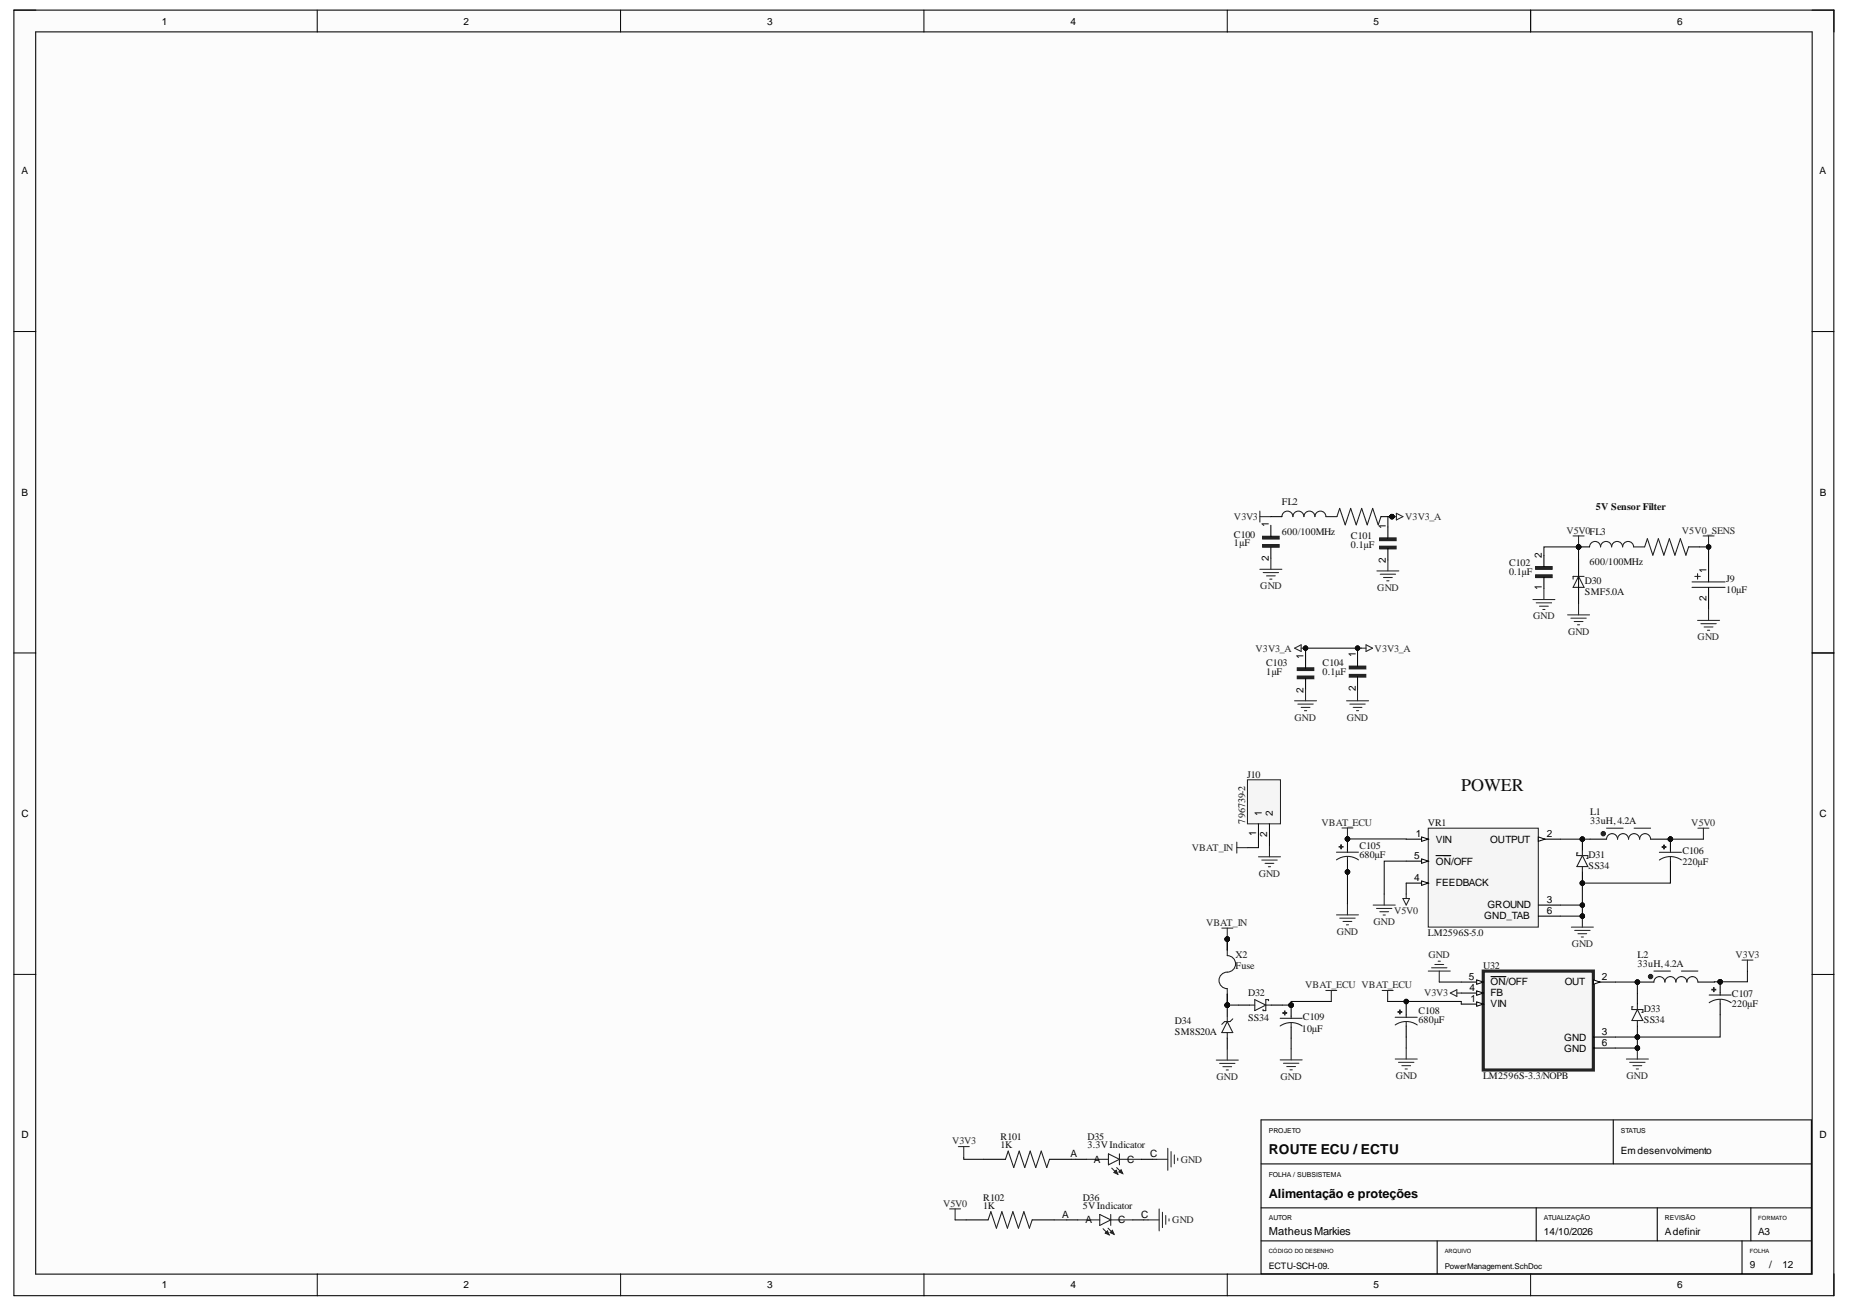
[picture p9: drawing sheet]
<svg xmlns="http://www.w3.org/2000/svg" width="297mm" height="210mm" viewBox="0 0 297 210" stroke-linecap="round" stroke-linejoin="round" font-family="sans-serif">
<defs><g id="words">
<text font-size="2.9" fill="#0e0e0e" x="234.6" y="127">POWER</text>
<text font-size="2.2" x="203.7" y="185.4">ROUTE ECU / ECTU</text>
<text font-size="2" x="203.7" y="192.5">Alimentação e proteções</text>
<text font-size="1.8" x="203.7" y="198.4">MatheusMarkies</text>
<g font-size="1.6">
<text x="26" y="4">1</text>
<text x="74.4" y="4">2</text>
<text x="123.2" y="4">3</text>
<text x="171.9" y="4">4</text>
<text x="220.5" y="4">5</text>
<text x="269.3" y="4">6</text>
<text x="3.5" y="28">A</text>
<text x="292.1" y="28">A</text>
<text x="3.5" y="79.6">B</text>
<text x="292.2" y="79.6">B</text>
<text x="203.7" y="84.7" transform="rotate(-90 203.7 84.7)">1</text>
<text x="222.5" y="84.9" transform="rotate(-90 222.5 84.9)">1</text>
<text x="247.5" y="89.6" transform="rotate(-90 247.5 89.6)">2</text>
<text x="203.7" y="90.1" transform="rotate(-90 203.7 90.1)">2</text>
<text x="222.5" y="90.4" transform="rotate(-90 222.5 90.4)">2</text>
<text x="247.5" y="94.8" transform="rotate(-90 247.5 94.8)">1</text>
<text x="274" y="92" transform="rotate(-90 274 92)">1</text>
<text x="274" y="96.5" transform="rotate(-90 274 96.5)">2</text>
<text x="209.3" y="105.8" transform="rotate(-90 209.3 105.8)">1</text>
<text x="217.7" y="105.6" transform="rotate(-90 217.7 105.6)">1</text>
<text x="209.3" y="111.2" transform="rotate(-90 209.3 111.2)">2</text>
<text x="217.7" y="111" transform="rotate(-90 217.7 111)">2</text>
<text x="3.5" y="131.3">C</text>
<text x="202.6" y="131.1" transform="rotate(-90 202.6 131.1)">1</text>
<text x="204.4" y="131.1" transform="rotate(-90 204.4 131.1)">2</text>
<text x="292.1" y="131.3">C</text>
<text x="201.7" y="134.3" transform="rotate(-90 201.7 134.3)">1</text>
<text x="203.5" y="134.5" transform="rotate(-90 203.5 134.5)">2</text>
<text x="227.1" y="137.9">5</text>
<text x="227.3" y="134.4">1</text>
<text x="230.5" y="135.3">VIN</text>
<text x="239.2" y="135.3">OUTPUT</text>
<text x="248.4" y="134.4">2</text>
<text x="227.1" y="141.5">4</text>
<text x="230.5" y="138.9">ON/OFF</text>
<text x="230.5" y="142.3">FEEDBACK</text>
<text x="238.3" y="147.7">GND_TAB</text>
<text x="238.8" y="145.9">GROUND</text>
<text x="248.4" y="145">3</text>
<text x="248.4" y="146.8">6</text>
<text x="235.9" y="157.4">5</text>
<text x="235.9" y="159.2">4</text>
<text x="236.1" y="160.9">1</text>
<text x="239.3" y="158.2">ON/OFF</text>
<text x="239.3" y="160">FB</text>
<text x="239.3" y="161.8">VIN</text>
<text x="251.3" y="158.2">OUT</text>
<text x="257.2" y="157.4">2</text>
<text x="251.2" y="167.1">GND</text>
<text x="257.2" y="166.2">3</text>
<text x="257.2" y="168">6</text>
<text x="251.2" y="168.9">GND</text>
<text x="3.5" y="182.8">D</text>
<text x="171.9" y="185.9">A</text>
<text x="184.7" y="185.9">C</text>
<text x="260.2" y="185.4">Emdesenvolvimento</text>
<text x="292.1" y="182.8">D</text>
<text x="175.6" y="186.7">A</text>
<text x="181" y="186.7">C</text>
<text x="170.5" y="195.6">A</text>
<text x="174.3" y="196.4">A</text>
<text x="179.5" y="196.4">C</text>
<text x="183.2" y="195.6">C</text>
<text x="247.9" y="198.4">14/10/2026</text>
<text x="267.3" y="198.4">Adefinir</text>
<text x="280.9" y="203.7">9</text>
<text x="282.3" y="198.4">A3</text>
<text x="284.1" y="203.7">/</text>
<text x="286.2" y="203.7">12</text>
<text x="26" y="206.9">1</text>
<text x="74.4" y="206.9">2</text>
<text x="123.2" y="206.9">3</text>
<text x="171.9" y="206.9">4</text>
<text x="220.5" y="206.9">5</text>
<text x="269.3" y="206.9">6</text>
</g>
<g font-size="1.6" fill="#262626">
<text x="198.1" y="83.5">V3V3</text>
<text x="225.6" y="83.5">V3V3_A</text>
<text x="251.5" y="85.7">V5V0FL3</text>
<text x="270" y="85.7">V5V0_SENS</text>
<text x="202.4" y="94.6">GND</text>
<text x="221.1" y="94.8">GND</text>
<text x="246.2" y="99.5">GND</text>
<text x="251.8" y="101.9">GND</text>
<text x="201.6" y="104.6">V3V3_A</text>
<text x="220.7" y="104.6">V3V3_A</text>
<text x="272.6" y="102.8">GND</text>
<text x="207.9" y="115.7">GND</text>
<text x="216.2" y="115.7">GND</text>
<text x="191.4" y="136.7">VBAT_IN</text>
<text x="212.2" y="132.6">VBAT_ECU</text>
<text x="271.6" y="132.6">V5V0</text>
<text x="202.1" y="140.8">GND</text>
<text x="193.6" y="148.7">VBAT_IN</text>
<text x="220.5" y="148.5">GND</text>
<text x="223.8" y="146.8">V5V0</text>
<text x="214.6" y="150.1">GND</text>
<text x="229.3" y="153.8">GND</text>
<text x="252.4" y="152.1">GND</text>
<text x="278.7" y="153.8">V3V3</text>
<text x="209.5" y="158.7">VBAT_ECU VBAT_ECU</text>
<text x="228.7" y="160">V3V3</text>
<text x="195.3" y="173.5">GND</text>
<text x="205.6" y="173.5">GND</text>
<text x="224.1" y="173.3">GND</text>
<text x="261.2" y="173.3">GND</text>
<text x="152.9" y="183.8">V3V3</text>
<text x="189.6" y="186.7">GND</text>
<text x="151.4" y="193.8">V5V0</text>
<text x="188.2" y="196.4">GND</text>
</g>
<g font-size="1.6" fill="#0e0e0e">
<text x="205.8" y="81.1">FL2</text>
<text x="256.2" y="81.9">5V Sensor Filter</text>
<text x="198.1" y="86.4">C100</text>
<text x="198.1" y="87.7">1µF</text>
<text x="205.8" y="85.9">600/100MHz</text>
<text x="216.9" y="86.6">C101</text>
<text x="216.9" y="88">0.1µF</text>
<text x="242.3" y="91">C102</text>
<text x="242.3" y="92.4">0.1µF</text>
<text x="254.5" y="93.8">D30</text>
<text x="254.5" y="95.6">SMF5.0A</text>
<text x="255.2" y="90.8">600/100MHz</text>
<text x="277.1" y="93.4">J9</text>
<text x="277.1" y="95.2">10µF</text>
<text x="203.3" y="106.9">C103</text>
<text x="212.3" y="106.9">C104</text>
<text x="203.3" y="108.4">1µF</text>
<text x="212.3" y="108.4">0.1µF</text>
<text x="200.2" y="124.9">J10</text>
<text x="255.3" y="130.9">L1</text>
<text x="199.9" y="132.3" transform="rotate(-90 199.9 132.3)">796739-2</text>
<text x="218.3" y="136.3">C105</text>
<text x="218.3" y="137.8">680µF</text>
<text x="229.3" y="132.6">VR1</text>
<text x="255.1" y="137.8">D31</text>
<text x="255.3" y="132.3">33uH, 4.2A</text>
<text x="270.1" y="137.1">C106</text>
<text x="255.1" y="139.6">SS34</text>
<text x="270.1" y="138.9">220µF</text>
<text x="198.4" y="153.8">X2</text>
<text x="198.4" y="155.6">Fuse</text>
<text x="229.3" y="150.3">LM2596S-5.0</text>
<text x="238.1" y="155.6">U32</text>
<text x="262.9" y="153.8">L2</text>
<text x="262.9" y="155.3">33uH, 4.2A</text>
<text x="200.4" y="160">D32</text>
<text x="278.1" y="160.1">C107</text>
<text x="278.1" y="161.8">220µF</text>
<text x="188.7" y="164.4">D34</text>
<text x="188.7" y="166.2">SM8S20A</text>
<text x="200.4" y="163.9">SS34</text>
<text x="209" y="165.7">10µF</text>
<text x="209.2" y="163.8">C109</text>
<text x="227.7" y="162.9">C108</text>
<text x="227.7" y="164.2">680µF</text>
<text x="263.9" y="162.5">D33</text>
<text x="263.9" y="164.2">SS34</text>
<text x="238.1" y="173.3">LM2596S-3.3/NOPB</text>
<text x="160.7" y="183.1">R101</text>
<text x="160.7" y="184.4">1K</text>
<text x="174.6" y="183.1">D35</text>
<text x="174.6" y="184.4">3.3V Indicator</text>
<text x="157.9" y="192.8">R102</text>
<text x="157.9" y="194.2">1K</text>
<text x="173.8" y="192.8">D36</text>
<text x="173.8" y="194.2">5V Indicator</text>
</g>
<text font-size="1.4" x="203.7" y="203.8">ECTU-SCH-09.</text>
<text font-size="1.3" x="232" y="203.8">PowerManagement.SchDoc</text>
<g font-size="1.1">
<text x="203.7" y="181.9">PROJETO</text>
<text x="260.2" y="181.9">STATUS</text>
<text x="203.7" y="189">FOLHA / SUBSISTEMA</text>
<text x="203.7" y="195.9">AUTOR</text>
<text x="247.9" y="195.9">ATUALIZAÇÃO</text>
<text x="267.3" y="195.9">REVISÃO</text>
</g>
<g font-size=".9">
<text x="282.3" y="195.9">FORMATO</text>
<text x="203.7" y="201.2">CÓDIGO DO DESENHO</text>
<text x="232" y="201.2">ARQUIVO</text>
<text x="280.9" y="201.2">FOLHA</text>
</g>
</g></defs>
<g fill="#fcfcfc">
<path d="M2.2 1.6h292.3v206.5h-292.3z" fill-rule="evenodd"/>
<path d="M5.8 5.2h285.1v199.4h-285.1z" fill-rule="evenodd"/>
</g>
<g fill="none" stroke="#000" stroke-width=".16">
<path d="M2.2 1.6h3.6M50.9 1.6v3.6M99.6 1.6v3.6M148.3 1.6v3.6M197 1.6v3.6M245.8 1.6v3.6M290.9 1.6h3.6v3.6M2.2 53.2h3.6M290.9 53.3h3.6M2.2 104.9h3.6M290.9 104.9h3.6M2.2 156.5h3.6"/>
<path d="M290.9 156.5h3.6M50.9 204.6v3.5M99.6 204.6v3.5M148.4 204.6v3.5M197 204.6v3.5M245.8 204.6v3.5M294.5 204.6v3.5"/>
</g>
<g fill="none" stroke="#000" stroke-width=".17">
<path d="M2.2 1.6h292.2v206.5h-292.2zM5.7 5.1h285.3v199.5h-285.3zM245.8 1.6v3.5M291 104.9h3.5M202.5 179.9h88.3v24.7h-88.3zM259 179.9v7M202.5 186.9h88.3M202.5 194h88.3M202.5 199.3h88.3M230.8 199.3v5.3M246.7 194v5.3M266.1 194v5.3"/>
<path d="M279.7 199.3v5.3M281.1 194v5.3"/>
</g>
<circle cx="253.5" cy="87.8" r=".35" fill="#0e0e0e"/>
<circle cx="253.5" cy="87.8" r=".35" fill="none" stroke="#0e0e0e" stroke-width=".16"/>
<path d="M255.2 87.8a.88 .88 0 0 1 .9-.8 .88 .88 0 0 1 .9 .8 .89 .89 0 0 1 .9-.8 .89 .89 0 0 1 .9 .8 .88 .88 0 0 1 .8-.8 .88 .88 0 0 1 .9 .8 .88 .88 0 0 1 .9-.8 .88 .88 0 0 1 .9 .8h1.8l.4-1.3 .9 2.7 .9-2.7 .8 2.7 .9-2.7 .9 2.7 .9-2.7 .9 2.7 .4-1.4" fill="none" stroke="#1c1c1c" stroke-width=".17"/>
<path d="M253.5 87.8h1.7" fill="none" stroke="#000" stroke-width=".17"/>
<circle cx="253.5" cy="87.8" r=".35" fill="#0e0e0e"/>
<circle cx="253.5" cy="87.8" r=".35" fill="none" stroke="#0e0e0e" stroke-width=".16"/>
<path d="M253.5 89.9v7.1M271.1 87.8h1.8M274.3 89.9v3.6M274.3 94.3v3.6" fill="none" stroke="#000" stroke-width=".17"/>
<path d="M253.5 92.6l.8 1.7h-1.7zM254.3 92.6h-1.7v.4M271.7 93.5h5.3M271.7 94.3h5.3M272.1 92.6h.9M272.6 92.1v.9" fill="none" stroke="#1c1c1c" stroke-width=".17"/>
<path d="M251.7 98.7h3.5M252.2 99.3h2.5M252.7 99.8h1.5M253.5 97v1.7M272.6 99.6h3.5M273.5 86.1h1.7M274.3 86.1v1.7M274.3 97.9v1.7M253.3 100.3h.3M273.1 100.2h2.5M273.6 100.7h1.4M274.2 101.2h.3" fill="none" stroke="#262626" stroke-width=".17"/>
<circle cx="274.3" cy="87.8" r=".35" fill="#0e0e0e"/>
<circle cx="274.3" cy="87.8" r=".35" fill="none" stroke="#0e0e0e" stroke-width=".16"/>
<path d="M252.6 86.1h1.7M253.5 86.1v1.7" fill="none" stroke="#262626" stroke-width=".17"/>
<circle cx="253.5" cy="87.8" r=".35" fill="#0e0e0e"/>
<circle cx="253.5" cy="87.8" r=".35" fill="none" stroke="#0e0e0e" stroke-width=".16"/>
<path d="M246.6 92.5h2.6M246.6 91.2h2.6" fill="none" stroke="#1c1c1c" stroke-width=".44"/>
<path d="M246.6 92.3h2.6v.5h-2.6zM246.6 91h2.6v.4h-2.6z" fill="none" stroke="#1c1c1c" stroke-width=".17"/>
<path d="M247.9 89.2v1.8M247.9 92.8v1.7" fill="none" stroke="#000" stroke-width=".17"/>
<path d="M223.5 83h.7M224.2 82.4l1.1 .6-1.1 .5zM246.1 96.3h3.6M246.7 96.8h2.4M247.2 97.4h1.4M247.7 97.9h.4M247.9 94.5v1.8" fill="none" stroke="#262626" stroke-width=".17"/>
<circle cx="223.5" cy="83" r=".35" fill="#0e0e0e"/>
<circle cx="223.5" cy="83" r=".35" fill="none" stroke="#0e0e0e" stroke-width=".16"/>
<path d="M202.7 86.3h2.7M221.5 86.6h2.7M208.3 107.5h2.6M216.6 107.2h2.7" fill="none" stroke="#1c1c1c" stroke-width=".44"/>
<path d="M202.7 86.1h2.7v.5h-2.7zM202.7 87.5h2.7v.4h-2.7zM221.5 86.4h2.7v.4h-2.7zM221.5 87.7h2.7v.5h-2.7zM208.3 107.2h2.6v.5h-2.6zM208.3 108.6h2.6v.4h-2.6zM216.6 107h2.7v.4h-2.7zM216.6 108.3h2.7v.4h-2.7z" fill="none" stroke="#1c1c1c" stroke-width=".17"/>
<path d="M202.7 87.7h2.7M221.5 87.9h2.7M208.3 108.8h2.6M216.6 108.5h2.7" fill="none" stroke="#1c1c1c" stroke-width=".43"/>
<path d="M204.1 84.4v1.7M204.1 87.9v1.8M222.8 84.6v1.8M222.8 88.2v1.7M209.6 105.5v1.7M209.6 109v1.8M218 105.2v1.8M218 108.7v1.8" fill="none" stroke="#000" stroke-width=".17"/>
<g fill="none" stroke="#262626" stroke-width=".17">
<path d="M202.3 91.4h3.5M202.3 82.1v1.7M202.3 83h1.8M202.8 92h2.5M203.4 92.5h1.4M203.9 93h.3M204.1 89.7v1.7M221.1 91.7h3.5M221.6 92.2h2.5M222.1 92.7h1.5M222.7 93.3h.3M222.8 89.9v1.8"/>
<path d="M207.9 112.5h3.5M207.9 104.1l1-.5v1zM208.4 113.1h2.5M208.9 113.6h1.4M208.9 104.1h.7M209.4 114.1h.4M209.6 110.8v1.7M216.2 112.5h3.5M216.7 113.1h2.5M217.3 113.6h1.4M217.8 114.1h.3M218 110.8v1.7"/>
</g>
<circle cx="209.6" cy="104.1" r=".35" fill="#0e0e0e"/>
<circle cx="209.6" cy="104.1" r=".35" fill="none" stroke="#0e0e0e" stroke-width=".16"/>
<path d="M218.6 104.1h.7M219.3 103.6l1.1 .5-1.1 .5z" fill="none" stroke="#262626" stroke-width=".17"/>
<circle cx="223.5" cy="83" r=".35" fill="#0e0e0e"/>
<circle cx="223.5" cy="83" r=".35" fill="none" stroke="#0e0e0e" stroke-width=".16"/>
<path d="M205.8 83a.88 .88 0 0 1 .9-.9 .88 .88 0 0 1 .9 .9 .88 .88 0 0 1 .9-.9 .88 .88 0 0 1 .9 .9 .88 .88 0 0 1 .8-.9 .88 .88 0 0 1 .9 .9 .88 .88 0 0 1 .9-.9 .88 .88 0 0 1 .9 .9h1.8l.4-1.4 .9 2.7 .9-2.7 .9 2.7 .8-2.7 .9 2.7 .9-2.7 .9 2.7 .4-1.3" fill="none" stroke="#1c1c1c" stroke-width=".17"/>
<path d="M204.1 83h1.7M221.7 83h1.8" fill="none" stroke="#000" stroke-width=".17"/>
<circle cx="223.5" cy="83" r=".35" fill="#0e0e0e"/>
<circle cx="223.5" cy="83" r=".35" fill="none" stroke="#0e0e0e" stroke-width=".16"/>
<path d="M200.3 125.2h5.3v7.1h-5.3z" fill-rule="evenodd" fill="#f5f5f5"/>
<path d="M200.3 125.2h5.3v7.1h-5.3z" fill="none" stroke="#262626" stroke-width=".17"/>
<path d="M202.1 132.3v3.5M203.8 132.3v3.5" fill="none" stroke="#000" stroke-width=".17"/>
<circle cx="268.2" cy="134.8" r=".35" fill="#0e0e0e"/>
<circle cx="268.2" cy="134.8" r=".35" fill="none" stroke="#0e0e0e" stroke-width=".16"/>
<path d="M267.1 135.7h.1v.6h-.1z" fill-rule="evenodd" fill="#1c1c1c"/>
<path d="M267.1 135.7h.1v.6h-.1z" fill="none" stroke="#1c1c1c" stroke-width=".17"/>
<path d="M266.9 136h.6v.1h-.6z" fill-rule="evenodd" fill="#1c1c1c"/>
<path d="M266.4 138.1a3.1 3.1 0 0 1 3.6 0M266.4 136.9h3.6M266.9 136h.6v.1h-.6zM268.2 136.5v.4M268.2 137.6v.7" fill="none" stroke="#1c1c1c" stroke-width=".17"/>
<path d="M268.2 134.8v1.7" fill="none" stroke="#000" stroke-width=".17"/>
<circle cx="268.2" cy="134.8" r=".35" fill="#0e0e0e"/>
<circle cx="268.2" cy="134.8" r=".35" fill="none" stroke="#0e0e0e" stroke-width=".16"/>
<path d="M268.2 138.3v1.8" fill="none" stroke="#000" stroke-width=".17"/>
<circle cx="254.1" cy="141.8" r=".35" fill="#0e0e0e"/>
<circle cx="254.1" cy="141.8" r=".35" fill="none" stroke="#0e0e0e" stroke-width=".16"/>
<circle cx="254.1" cy="134.8" r=".35" fill="#0e0e0e"/>
<circle cx="254.1" cy="134.8" r=".35" fill="none" stroke="#0e0e0e" stroke-width=".16"/>
<path d="M253.4 137h-.2v.4h1.7v.5h-.1M254.1 137.4l.8 1.8h-1.7zM254.1 136.5v.9M254.1 139.2v.9" fill="none" stroke="#1c1c1c" stroke-width=".17"/>
<path d="M254.1 140.1v1.7" fill="none" stroke="#000" stroke-width=".17"/>
<circle cx="254.1" cy="141.8" r=".35" fill="#0e0e0e"/>
<circle cx="254.1" cy="141.8" r=".35" fill="none" stroke="#0e0e0e" stroke-width=".16"/>
<path d="M254.1 134.8v1.7" fill="none" stroke="#000" stroke-width=".17"/>
<circle cx="254.1" cy="134.8" r=".35" fill="#0e0e0e"/>
<circle cx="254.1" cy="134.8" r=".35" fill="none" stroke="#0e0e0e" stroke-width=".16"/>
<path d="M229.3 133h17.7v15.9h-17.7z" fill-rule="evenodd" fill="#f5f5f5"/>
<path d="M229.3 133h17.7v15.9h-17.7z" fill="none" stroke="#262626" stroke-width=".17"/>
<path d="M225.8 134.8h3.5" fill="none" stroke="#000" stroke-width=".17"/>
<path d="M228.3 134.4l1 .4-1 .3z" fill="#fbfbfb"/>
<path d="M228.3 134.4l1 .4-1 .3z" fill="none" stroke="#000" stroke-width=".16"/>
<path d="M225.8 138.3h3.5" fill="none" stroke="#000" stroke-width=".17"/>
<path d="M228.3 137.9l1 .4-1 .3z" fill="#fbfbfb"/>
<path d="M228.3 137.9l1 .4-1 .3z" fill="none" stroke="#000" stroke-width=".16"/>
<path d="M230.6 137.4h2.3M225.8 141.8h3.5" fill="none" stroke="#000" stroke-width=".17"/>
<path d="M228.3 141.5l1 .3-1 .4z" fill="#fbfbfb"/>
<path d="M228.3 141.5l1 .3-1 .4z" fill="none" stroke="#000" stroke-width=".16"/>
<path d="M247 134.8h3.5" fill="none" stroke="#000" stroke-width=".17"/>
<path d="M247 134.4l1.1 .4-1.1 .3z" fill="#fbfbfb"/>
<path d="M247 134.4l1.1 .4-1.1 .3z" fill="none" stroke="#000" stroke-width=".16"/>
<path d="M247 145.4h3.5M247 147.1h3.5" fill="none" stroke="#000" stroke-width=".17"/>
<circle cx="216.4" cy="134.7" r=".35" fill="#0e0e0e"/>
<circle cx="216.4" cy="134.7" r=".35" fill="none" stroke="#0e0e0e" stroke-width=".16"/>
<circle cx="216.4" cy="140" r=".35" fill="#0e0e0e"/>
<circle cx="216.4" cy="140" r=".35" fill="none" stroke="#0e0e0e" stroke-width=".16"/>
<path d="M215.3 135.7h.1v.6h-.1z" fill-rule="evenodd" fill="#1c1c1c"/>
<path d="M215.3 135.7h.1v.6h-.1z" fill="none" stroke="#1c1c1c" stroke-width=".17"/>
<path d="M215 136h.6h-.6z" fill-rule="evenodd" fill="#1c1c1c"/>
<path d="M214.6 138.1a3.1 3.1 0 0 1 3.5 0M214.6 136.9h3.5M215 136h.6h-.6zM216.3 136.5v.4M216.3 137.6v.7" fill="none" stroke="#1c1c1c" stroke-width=".17"/>
<path d="M216.3 134.7v1.8" fill="none" stroke="#000" stroke-width=".17"/>
<circle cx="216.4" cy="134.7" r=".35" fill="#0e0e0e"/>
<circle cx="216.4" cy="134.7" r=".35" fill="none" stroke="#0e0e0e" stroke-width=".16"/>
<path d="M216.3 138.3v1.7" fill="none" stroke="#000" stroke-width=".17"/>
<circle cx="216.4" cy="140" r=".35" fill="#0e0e0e"/>
<circle cx="216.4" cy="140" r=".35" fill="none" stroke="#0e0e0e" stroke-width=".16"/>
<g fill="none" stroke="#262626" stroke-width=".17">
<path d="M214.6 146.9h3.5M215.1 147.5h2.5M215.6 148h1.5M216.2 148.5h.3M216.3 145.2v1.7M220.5 145.4h3.5M221 145.9h2.5M221.5 146.4h1.5M222.1 147h.3M222.2 143.6v1.8M252.3 148.9h3.5M252.8 149.4h2.5"/>
<path d="M253.4 150h1.4M253.9 150.5h.3M254.1 147.1v1.8"/>
</g>
<circle cx="254.1" cy="147.1" r=".35" fill="#0e0e0e"/>
<circle cx="254.1" cy="147.1" r=".35" fill="none" stroke="#0e0e0e" stroke-width=".16"/>
<path d="M215.5 133h1.7M216.3 133v1.7M272.6 133h1.8M273.5 133v1.8M225.3 144.3h1l-.5 1.1zM225.8 143.6v.7" fill="none" stroke="#262626" stroke-width=".17"/>
<circle cx="216.4" cy="134.7" r=".35" fill="#0e0e0e"/>
<circle cx="216.4" cy="134.7" r=".35" fill="none" stroke="#0e0e0e" stroke-width=".16"/>
<path d="M238.2 156h17.6v15.8h-17.6z" fill-rule="evenodd" fill="#f5f5f5"/>
<path d="M238.2 156h17.6v15.8h-17.6z" fill="none" stroke="#262626" stroke-width=".51"/>
<path d="M234.6 157.7h3.6" fill="none" stroke="#000" stroke-width=".17"/>
<path d="M237.1 157.4l1.1 .3-1.1 .4z" fill="#fbfbfb"/>
<path d="M237.1 157.4l1.1 .3-1.1 .4z" fill="none" stroke="#000" stroke-width=".16"/>
<path d="M234.6 159.5h3.6M239.4 156.8h2.4" fill="none" stroke="#000" stroke-width=".17"/>
<path d="M237.1 159.1l1.1 .4-1.1 .3z" fill="#fbfbfb"/>
<path d="M237.1 159.1l1.1 .4-1.1 .3z" fill="none" stroke="#000" stroke-width=".16"/>
<path d="M234.6 161.3h3.6" fill="none" stroke="#000" stroke-width=".17"/>
<path d="M237.1 160.9l1.1 .4-1.1 .3z" fill="#fbfbfb"/>
<path d="M237.1 160.9l1.1 .4-1.1 .3z" fill="none" stroke="#000" stroke-width=".16"/>
<path d="M255.8 157.7h3.6" fill="none" stroke="#000" stroke-width=".17"/>
<path d="M255.8 157.4l1.1 .3-1.1 .4z" fill="#fbfbfb"/>
<path d="M255.8 157.4l1.1 .3-1.1 .4z" fill="none" stroke="#000" stroke-width=".16"/>
<path d="M255.8 166.6h3.6M255.8 168.3h3.6" fill="none" stroke="#000" stroke-width=".17"/>
<circle cx="276.2" cy="157.7" r=".35" fill="#0e0e0e"/>
<circle cx="276.2" cy="157.7" r=".35" fill="none" stroke="#0e0e0e" stroke-width=".16"/>
<path d="M275.1 158.6h.1v.7h-.1z" fill-rule="evenodd" fill="#1c1c1c"/>
<path d="M275.1 158.6h.1v.7h-.1z" fill="none" stroke="#1c1c1c" stroke-width=".17"/>
<path d="M274.9 158.9h.6v.1h-.6z" fill-rule="evenodd" fill="#1c1c1c"/>
<path d="M274.4 159.8h3.6M274.9 158.9h.6v.1h-.6zM276.2 159.5v.3M274.4 161a3.1 3.1 0 0 1 3.6 0M276.2 160.5v.7" fill="none" stroke="#1c1c1c" stroke-width=".17"/>
<path d="M276.2 157.7v1.8" fill="none" stroke="#000" stroke-width=".17"/>
<circle cx="276.2" cy="157.7" r=".35" fill="#0e0e0e"/>
<circle cx="276.2" cy="157.7" r=".35" fill="none" stroke="#0e0e0e" stroke-width=".16"/>
<path d="M276.2 161.2v1.8" fill="none" stroke="#000" stroke-width=".17"/>
<circle cx="262.9" cy="166.6" r=".35" fill="#0e0e0e"/>
<circle cx="262.9" cy="166.6" r=".35" fill="none" stroke="#0e0e0e" stroke-width=".16"/>
<path d="M262.2 161.7h-.2v.4h1.8v.5h-.2M262.9 162.1l.9 1.8h-1.8zM262.9 161.3v.8M262.9 163.9v.9" fill="none" stroke="#1c1c1c" stroke-width=".17"/>
<path d="M262.9 164.8v1.8" fill="none" stroke="#000" stroke-width=".17"/>
<circle cx="262.9" cy="166.6" r=".35" fill="#0e0e0e"/>
<circle cx="262.9" cy="166.6" r=".35" fill="none" stroke="#0e0e0e" stroke-width=".16"/>
<path d="M262.9 159.5v1.8" fill="none" stroke="#000" stroke-width=".17"/>
<path d="M261.1 170.1h3.6M261.7 170.6h2.4M262.2 171.1h1.4M262.7 171.7h.4M262.9 168.3v1.8" fill="none" stroke="#262626" stroke-width=".17"/>
<circle cx="262.9" cy="168.3" r=".35" fill="#0e0e0e"/>
<circle cx="262.9" cy="168.3" r=".35" fill="none" stroke="#0e0e0e" stroke-width=".16"/>
<path d="M229.3 156h3.6M229.9 155.4h2.4M230.4 154.9h1.4M230.9 154.4h.4M231.1 156v1.7M232.9 159.5l1-.5v1zM233.9 159.5h.7M279.7 154.2h1.8M280.6 154.2v1.8" fill="none" stroke="#262626" stroke-width=".17"/>
<path d="M224.7 162.2h.1v.6h-.1z" fill-rule="evenodd" fill="#1c1c1c"/>
<path d="M224.7 162.2h.1v.6h-.1z" fill="none" stroke="#1c1c1c" stroke-width=".17"/>
<path d="M224.5 162.5h.6v.1h-.6z" fill-rule="evenodd" fill="#1c1c1c"/>
<path d="M257.9 134.8a.88 .88 0 0 1 .9-.9 .88 .88 0 0 1 .9 .9 .88 .88 0 0 1 .9-.9 .88 .88 0 0 1 .9 .9 .89 .89 0 0 1 .9-.9 .89 .89 0 0 1 .9 .9 .88 .88 0 0 1 .8-.9 .88 .88 0 0 1 .9 .9M224 164.6a3.1 3.1 0 0 1 3.6 0M224 163.4h3.6M224.5 162.5h.6v.1h-.6zM225.8 163v.4M225.8 164.1v.7" fill="none" stroke="#1c1c1c" stroke-width=".17"/>
<path d="M255.3 134.8h2.6M265 134.8h2.7M225.8 161.3v1.7M225.8 164.8v1.8" fill="none" stroke="#000" stroke-width=".17"/>
<path d="M221.9 159.1h1.8M222.8 159.1v1.7M224 170.1h3.6M224.5 170.6h2.5M225.1 171.1h1.4M225.6 171.7h.4M225.8 168.3v1.8" fill="none" stroke="#262626" stroke-width=".17"/>
<circle cx="257.4" cy="133.9" r=".35" fill="#1c1c1c"/>
<circle cx="257.4" cy="133.9" r=".35" fill="none" stroke="#1c1c1c" stroke-width=".16"/>
<path d="M257.9 133h2.7M262.4 133h2.6" fill="none" stroke="#1c1c1c" stroke-width=".17"/>
<circle cx="262.9" cy="157.7" r=".35" fill="#0e0e0e"/>
<circle cx="262.9" cy="157.7" r=".35" fill="none" stroke="#0e0e0e" stroke-width=".16"/>
<path d="M262.9 157.7h2.7" fill="none" stroke="#000" stroke-width=".17"/>
<circle cx="262.9" cy="157.7" r=".35" fill="#0e0e0e"/>
<circle cx="262.9" cy="157.7" r=".35" fill="none" stroke="#0e0e0e" stroke-width=".16"/>
<path d="M272.6 157.7h2.7" fill="none" stroke="#000" stroke-width=".17"/>
<path d="M265.6 157.7a.88 .88 0 0 1 .8-.9 .88 .88 0 0 1 .9 .9 .88 .88 0 0 1 .9-.9 .88 .88 0 0 1 .9 .9 .88 .88 0 0 1 .9-.9 .88 .88 0 0 1 .9 .9 .88 .88 0 0 1 .8-.9 .88 .88 0 0 1 .9 .9" fill="none" stroke="#1c1c1c" stroke-width=".17"/>
<circle cx="265" cy="156.8" r=".35" fill="#1c1c1c"/>
<circle cx="265" cy="156.8" r=".35" fill="none" stroke="#1c1c1c" stroke-width=".16"/>
<path d="M265.6 156h2.6M270 156h2.6M173 195.9h3.6M176.6 195l1.7 .9-1.7 .9zM177.1 197.3l1 1M177.9 197.2l1 1M178.3 195v1.8M178.3 195.9h3.6" fill="none" stroke="#1c1c1c" stroke-width=".17"/>
<path d="M202.1 137.6h3.5M202.6 138.1h2.5M203.1 138.7h1.4M203.6 139.2h.4M203.8 135.8v1.8M152.5 194.2h1.7M153.4 194.2v1.7" fill="none" stroke="#262626" stroke-width=".17"/>
<path d="M177.8 197.7l.3 .6-.6-.3z" fill="#1c1c1c"/>
<path d="M177.8 197.7l.3 .6-.6-.3z" fill="none" stroke="#1c1c1c" stroke-width=".17"/>
<path d="M178.6 197.6l.3 .6-.6-.2z" fill="#1c1c1c"/>
<path d="M158.7 195.9l.4-1.3 .9 2.6 .9-2.6 .9 2.6 .8-2.6 .9 2.6 .9-2.6 .9 2.6 .4-1.3M174.4 186.2h3.6M178 185.3l1.7 .9-1.7 .9zM178.5 187.6l1 1M178.6 197.6l.3 .6-.6-.2zM179.3 187.5l1 1M179.7 185.3v1.8M179.7 186.2h3.6" fill="none" stroke="#1c1c1c" stroke-width=".17"/>
<path d="M155.1 195.9h3.6M165.7 195.9h3.6M171.3 195.9h1.7M181.9 195.9h1.8" fill="none" stroke="#000" stroke-width=".17"/>
<path d="M153.9 184.1h1.7M154.7 184.1v1.8M184.3 195.9h1.8M186.1 194.2v3.5M186.6 194.7v2.5M187.2 195.2v1.4M187.7 195.7v.4" fill="none" stroke="#262626" stroke-width=".17"/>
<path d="M178.9 188.3l.3-.4 .3 .7z" fill="#1c1c1c"/>
<path d="M178.9 188.3l.3-.4 .3 .7z" fill="none" stroke="#1c1c1c" stroke-width=".17"/>
<path d="M179.7 188.2l.3-.3 .3 .6z" fill="#1c1c1c"/>
<path d="M161.4 186.2l.5-1.3 .9 2.6 .8-2.6 .9 2.6 .9-2.6 .9 2.6 .9-2.6 .9 2.6 .4-1.3M179.7 188.2l.3-.3 .3 .6z" fill="none" stroke="#1c1c1c" stroke-width=".17"/>
<path d="M157.9 186.2h3.5M168.5 186.2h3.5M172.7 186.2h1.7M183.3 186.2h1.7" fill="none" stroke="#000" stroke-width=".17"/>
<path d="M185.7 186.2h1.8M187.5 184.4v3.5M188 184.9v2.5M188.6 185.5v1.4M189.1 186v.4" fill="none" stroke="#262626" stroke-width=".17"/>
<circle cx="207.3" cy="161.4" r=".35" fill="#0e0e0e"/>
<circle cx="207.3" cy="161.4" r=".35" fill="none" stroke="#0e0e0e" stroke-width=".16"/>
<path d="M206.2 162.4h.1v.6h-.1z" fill-rule="evenodd" fill="#1c1c1c"/>
<path d="M206.2 162.4h.1v.6h-.1z" fill="none" stroke="#1c1c1c" stroke-width=".17"/>
<path d="M206 162.6h.6v.1h-.6z" fill-rule="evenodd" fill="#1c1c1c"/>
<path d="M205.5 164.8a3.1 3.1 0 0 1 3.6 0M205.5 163.5h3.6M206 162.6h.6v.1h-.6zM207.3 163.2v.3M207.3 164.2v.8" fill="none" stroke="#1c1c1c" stroke-width=".17"/>
<path d="M207.3 161.4v1.8" fill="none" stroke="#000" stroke-width=".17"/>
<circle cx="207.3" cy="161.4" r=".35" fill="#0e0e0e"/>
<circle cx="207.3" cy="161.4" r=".35" fill="none" stroke="#0e0e0e" stroke-width=".16"/>
<path d="M207.3 165v1.7" fill="none" stroke="#000" stroke-width=".17"/>
<path d="M212.9 159.1h1.7M213.8 159.1v1.7" fill="none" stroke="#262626" stroke-width=".17"/>
<circle cx="197.1" cy="161.4" r=".35" fill="#0e0e0e"/>
<circle cx="197.1" cy="161.4" r=".35" fill="none" stroke="#0e0e0e" stroke-width=".16"/>
<path d="M197 164.1l.9 1.7h-1.7zM197 163.2v.9M197 165.8v.9M197.9 163.6l-.4 .5h-.9l-.4 .4" fill="none" stroke="#1c1c1c" stroke-width=".17"/>
<path d="M197 161.4v1.8M197 166.7v1.8" fill="none" stroke="#000" stroke-width=".17"/>
<circle cx="197.1" cy="161.4" r=".35" fill="#0e0e0e"/>
<circle cx="197.1" cy="161.4" r=".35" fill="none" stroke="#0e0e0e" stroke-width=".16"/>
<path d="M196.2 149.1h1.7M197 149.1v1.7M195.3 170.2h3.5M195.8 170.8h2.5M196.4 171.3h1.4M196.9 171.8h.3M197 168.5v1.7M205.5 170.2h3.6M206.1 170.8h2.4M206.6 171.3h1.4M207.1 171.8h.4M207.3 168.5v1.7" fill="none" stroke="#262626" stroke-width=".17"/>
<circle cx="197.1" cy="150.8" r=".35" fill="#0e0e0e"/>
<circle cx="197.1" cy="150.8" r=".35" fill="none" stroke="#0e0e0e" stroke-width=".16"/>
<path d="M198.6 135.2v1.8M198.6 136.1h1.7" fill="none" stroke="#262626" stroke-width=".17"/>
<circle cx="197.1" cy="161.4" r=".35" fill="#0e0e0e"/>
<circle cx="197.1" cy="161.4" r=".35" fill="none" stroke="#0e0e0e" stroke-width=".16"/>
<circle cx="197.1" cy="161.4" r=".35" fill="#0e0e0e"/>
<circle cx="197.1" cy="161.4" r=".35" fill="none" stroke="#0e0e0e" stroke-width=".16"/>
<circle cx="197.1" cy="150.8" r=".35" fill="#0e0e0e"/>
<circle cx="197.1" cy="150.8" r=".35" fill="none" stroke="#0e0e0e" stroke-width=".16"/>
<circle cx="197.1" cy="150.8" r=".35" fill="#0e0e0e"/>
<circle cx="197.1" cy="150.8" r=".35" fill="none" stroke="#0e0e0e" stroke-width=".16"/>
<path d="M197 152.6v.9a1.33 1.33 0 0 1 1.4 1.3 1.33 1.33 0 0 1-1.4 1.3 1.33 1.33 0 0 0-1.3 1.3 1.33 1.33 0 0 0 1.3 1.4v.9" fill="none" stroke="#1c1c1c" stroke-width=".17"/>
<path d="M197 159.7v1.7" fill="none" stroke="#000" stroke-width=".17"/>
<circle cx="197.1" cy="161.4" r=".35" fill="#0e0e0e"/>
<circle cx="197.1" cy="161.4" r=".35" fill="none" stroke="#0e0e0e" stroke-width=".16"/>
<path d="M197 159.7v1.7" fill="none" stroke="#000" stroke-width=".17"/>
<circle cx="197.1" cy="161.4" r=".35" fill="#0e0e0e"/>
<circle cx="197.1" cy="161.4" r=".35" fill="none" stroke="#0e0e0e" stroke-width=".16"/>
<path d="M197 150.8v1.8" fill="none" stroke="#000" stroke-width=".17"/>
<circle cx="197.1" cy="150.8" r=".35" fill="#0e0e0e"/>
<circle cx="197.1" cy="150.8" r=".35" fill="none" stroke="#0e0e0e" stroke-width=".16"/>
<path d="M197 150.8v1.8" fill="none" stroke="#000" stroke-width=".17"/>
<circle cx="197.1" cy="150.8" r=".35" fill="#0e0e0e"/>
<circle cx="197.1" cy="150.8" r=".35" fill="none" stroke="#0e0e0e" stroke-width=".16"/>
<path d="M200.6 161.4h.9M201.5 160.5l1.7 .9-1.7 .9zM203.2 161.4h.9M203.7 160.7v-.2h-.5v1.8h-.4v-.2" fill="none" stroke="#1c1c1c" stroke-width=".17"/>
<path d="M198.8 161.4h1.8M204.1 161.4h1.8" fill="none" stroke="#000" stroke-width=".17"/>
<path d="M253.5 87.8v2.1" fill="none" stroke="#0e0e0e" stroke-width=".17"/>
<circle cx="253.5" cy="87.8" r=".35" fill="#0e0e0e"/>
<circle cx="253.5" cy="87.8" r=".35" fill="none" stroke="#0e0e0e" stroke-width=".16"/>
<path d="M272.9 87.8h1.4v2.1" fill="none" stroke="#0e0e0e" stroke-width=".17"/>
<circle cx="274.3" cy="87.8" r=".35" fill="#0e0e0e"/>
<circle cx="274.3" cy="87.8" r=".35" fill="none" stroke="#0e0e0e" stroke-width=".16"/>
<path d="M253.5 87.8h-5.6v1.4" fill="none" stroke="#0e0e0e" stroke-width=".17"/>
<circle cx="253.5" cy="87.8" r=".35" fill="#0e0e0e"/>
<circle cx="253.5" cy="87.8" r=".35" fill="none" stroke="#0e0e0e" stroke-width=".16"/>
<path d="M223.5 83h-.7v1.6" fill="none" stroke="#0e0e0e" stroke-width=".17"/>
<circle cx="223.5" cy="83" r=".35" fill="#0e0e0e"/>
<circle cx="223.5" cy="83" r=".35" fill="none" stroke="#0e0e0e" stroke-width=".16"/>
<path d="M218.6 104.1h-.6v1.1" fill="none" stroke="#0e0e0e" stroke-width=".17"/>
<circle cx="218" cy="104.1" r=".35" fill="#0e0e0e"/>
<circle cx="218" cy="104.1" r=".35" fill="none" stroke="#0e0e0e" stroke-width=".16"/>
<path d="M218 104.1h-8.4v1.4M218 110.5v.3" fill="none" stroke="#0e0e0e" stroke-width=".17"/>
<circle cx="209.6" cy="104.1" r=".35" fill="#0e0e0e"/>
<circle cx="209.6" cy="104.1" r=".35" fill="none" stroke="#0e0e0e" stroke-width=".16"/>
<circle cx="218" cy="104.1" r=".35" fill="#0e0e0e"/>
<circle cx="218" cy="104.1" r=".35" fill="none" stroke="#0e0e0e" stroke-width=".16"/>
<path d="M202.1 135.8v.3h-1.8M216.3 134.7l9.5 .1" fill="none" stroke="#0e0e0e" stroke-width=".17"/>
<circle cx="216.4" cy="134.7" r=".35" fill="#0e0e0e"/>
<circle cx="216.4" cy="134.7" r=".35" fill="none" stroke="#0e0e0e" stroke-width=".16"/>
<path d="M225.8 138.3h-3.6v5.3M268.2 140.1v1.7h-14.1v3.6h-3.6" fill="none" stroke="#0e0e0e" stroke-width=".17"/>
<circle cx="254.1" cy="145.4" r=".35" fill="#0e0e0e"/>
<circle cx="254.1" cy="145.4" r=".35" fill="none" stroke="#0e0e0e" stroke-width=".16"/>
<circle cx="254.1" cy="141.8" r=".35" fill="#0e0e0e"/>
<circle cx="254.1" cy="141.8" r=".35" fill="none" stroke="#0e0e0e" stroke-width=".16"/>
<path d="M250.5 147.1h3.6" fill="none" stroke="#0e0e0e" stroke-width=".17"/>
<circle cx="254.1" cy="147.1" r=".35" fill="#0e0e0e"/>
<circle cx="254.1" cy="147.1" r=".35" fill="none" stroke="#0e0e0e" stroke-width=".16"/>
<path d="M268.2 134.8h5.3M225.8 141.8v1.8" fill="none" stroke="#0e0e0e" stroke-width=".17"/>
<circle cx="268.2" cy="134.8" r=".35" fill="#0e0e0e"/>
<circle cx="268.2" cy="134.8" r=".35" fill="none" stroke="#0e0e0e" stroke-width=".16"/>
<path d="M254.1 145.4v1.7" fill="none" stroke="#0e0e0e" stroke-width=".17"/>
<circle cx="254.1" cy="147.1" r=".35" fill="#0e0e0e"/>
<circle cx="254.1" cy="147.1" r=".35" fill="none" stroke="#0e0e0e" stroke-width=".16"/>
<circle cx="254.1" cy="145.4" r=".35" fill="#0e0e0e"/>
<circle cx="254.1" cy="145.4" r=".35" fill="none" stroke="#0e0e0e" stroke-width=".16"/>
<path d="M250.5 134.8h4.8" fill="none" stroke="#0e0e0e" stroke-width=".17"/>
<circle cx="254.1" cy="134.8" r=".35" fill="#0e0e0e"/>
<circle cx="254.1" cy="134.8" r=".35" fill="none" stroke="#0e0e0e" stroke-width=".16"/>
<path d="M267.7 134.8h.5" fill="none" stroke="#0e0e0e" stroke-width=".17"/>
<circle cx="268.2" cy="134.8" r=".35" fill="#0e0e0e"/>
<circle cx="268.2" cy="134.8" r=".35" fill="none" stroke="#0e0e0e" stroke-width=".16"/>
<path d="M259.4 168.3h3.5" fill="none" stroke="#0e0e0e" stroke-width=".17"/>
<circle cx="262.9" cy="168.3" r=".35" fill="#0e0e0e"/>
<circle cx="262.9" cy="168.3" r=".35" fill="none" stroke="#0e0e0e" stroke-width=".16"/>
<path d="M280.6 156v1.7h-4.4" fill="none" stroke="#0e0e0e" stroke-width=".17"/>
<circle cx="276.2" cy="157.7" r=".35" fill="#0e0e0e"/>
<circle cx="276.2" cy="157.7" r=".35" fill="none" stroke="#0e0e0e" stroke-width=".16"/>
<path d="M262.9 166.6v1.7" fill="none" stroke="#0e0e0e" stroke-width=".17"/>
<circle cx="262.9" cy="168.3" r=".35" fill="#0e0e0e"/>
<circle cx="262.9" cy="168.3" r=".35" fill="none" stroke="#0e0e0e" stroke-width=".16"/>
<circle cx="262.9" cy="166.6" r=".35" fill="#0e0e0e"/>
<circle cx="262.9" cy="166.6" r=".35" fill="none" stroke="#0e0e0e" stroke-width=".16"/>
<path d="M276.2 157.7h-.9" fill="none" stroke="#0e0e0e" stroke-width=".17"/>
<circle cx="276.2" cy="157.7" r=".35" fill="#0e0e0e"/>
<circle cx="276.2" cy="157.7" r=".35" fill="none" stroke="#0e0e0e" stroke-width=".16"/>
<path d="M231.1 157.7h3.5M222.8 160.8h11.8v.5" fill="none" stroke="#0e0e0e" stroke-width=".17"/>
<circle cx="225.8" cy="160.8" r=".35" fill="#0e0e0e"/>
<circle cx="225.8" cy="160.8" r=".35" fill="none" stroke="#0e0e0e" stroke-width=".16"/>
<path d="M259.4 157.7h3.5v1.8M225.8 166.6v1.7" fill="none" stroke="#0e0e0e" stroke-width=".17"/>
<circle cx="262.9" cy="157.7" r=".35" fill="#0e0e0e"/>
<circle cx="262.9" cy="157.7" r=".35" fill="none" stroke="#0e0e0e" stroke-width=".16"/>
<path d="M216.3 139.8v5.4M153.4 195.9h1.7M154.7 185.9v.3h3.2M169.3 195.9h2M172 186.2h.7M183.7 195.9h.6M185 186.2h.7" fill="none" stroke="#0e0e0e" stroke-width=".17"/>
<circle cx="216.4" cy="140" r=".35" fill="#0e0e0e"/>
<circle cx="216.4" cy="140" r=".35" fill="none" stroke="#0e0e0e" stroke-width=".16"/>
<path d="M213.8 160.8h-6.5v.6" fill="none" stroke="#0e0e0e" stroke-width=".17"/>
<circle cx="207.3" cy="161.4" r=".35" fill="#0e0e0e"/>
<circle cx="207.3" cy="161.4" r=".35" fill="none" stroke="#0e0e0e" stroke-width=".16"/>
<path d="M205.9 161.4h1.4" fill="none" stroke="#0e0e0e" stroke-width=".17"/>
<circle cx="207.3" cy="161.4" r=".35" fill="#0e0e0e"/>
<circle cx="207.3" cy="161.4" r=".35" fill="none" stroke="#0e0e0e" stroke-width=".16"/>
<path d="M197 161.4h1.8" fill="none" stroke="#0e0e0e" stroke-width=".17"/>
<circle cx="197.1" cy="161.4" r=".35" fill="#0e0e0e"/>
<circle cx="197.1" cy="161.4" r=".35" fill="none" stroke="#0e0e0e" stroke-width=".16"/>
<path d="M207.3 166.7v1.8M276.2 163v3.6h-16.8" fill="none" stroke="#0e0e0e" stroke-width=".17"/>
<circle cx="262.9" cy="166.6" r=".35" fill="#0e0e0e"/>
<circle cx="262.9" cy="166.6" r=".35" fill="none" stroke="#0e0e0e" stroke-width=".16"/>
<path d="M225.8 160.8v.5" fill="none" stroke="#0e0e0e" stroke-width=".17"/>
<circle cx="225.8" cy="160.8" r=".35" fill="#0e0e0e"/>
<circle cx="225.8" cy="160.8" r=".35" fill="none" stroke="#0e0e0e" stroke-width=".16"/>
<use href="#words"/>
</svg>
